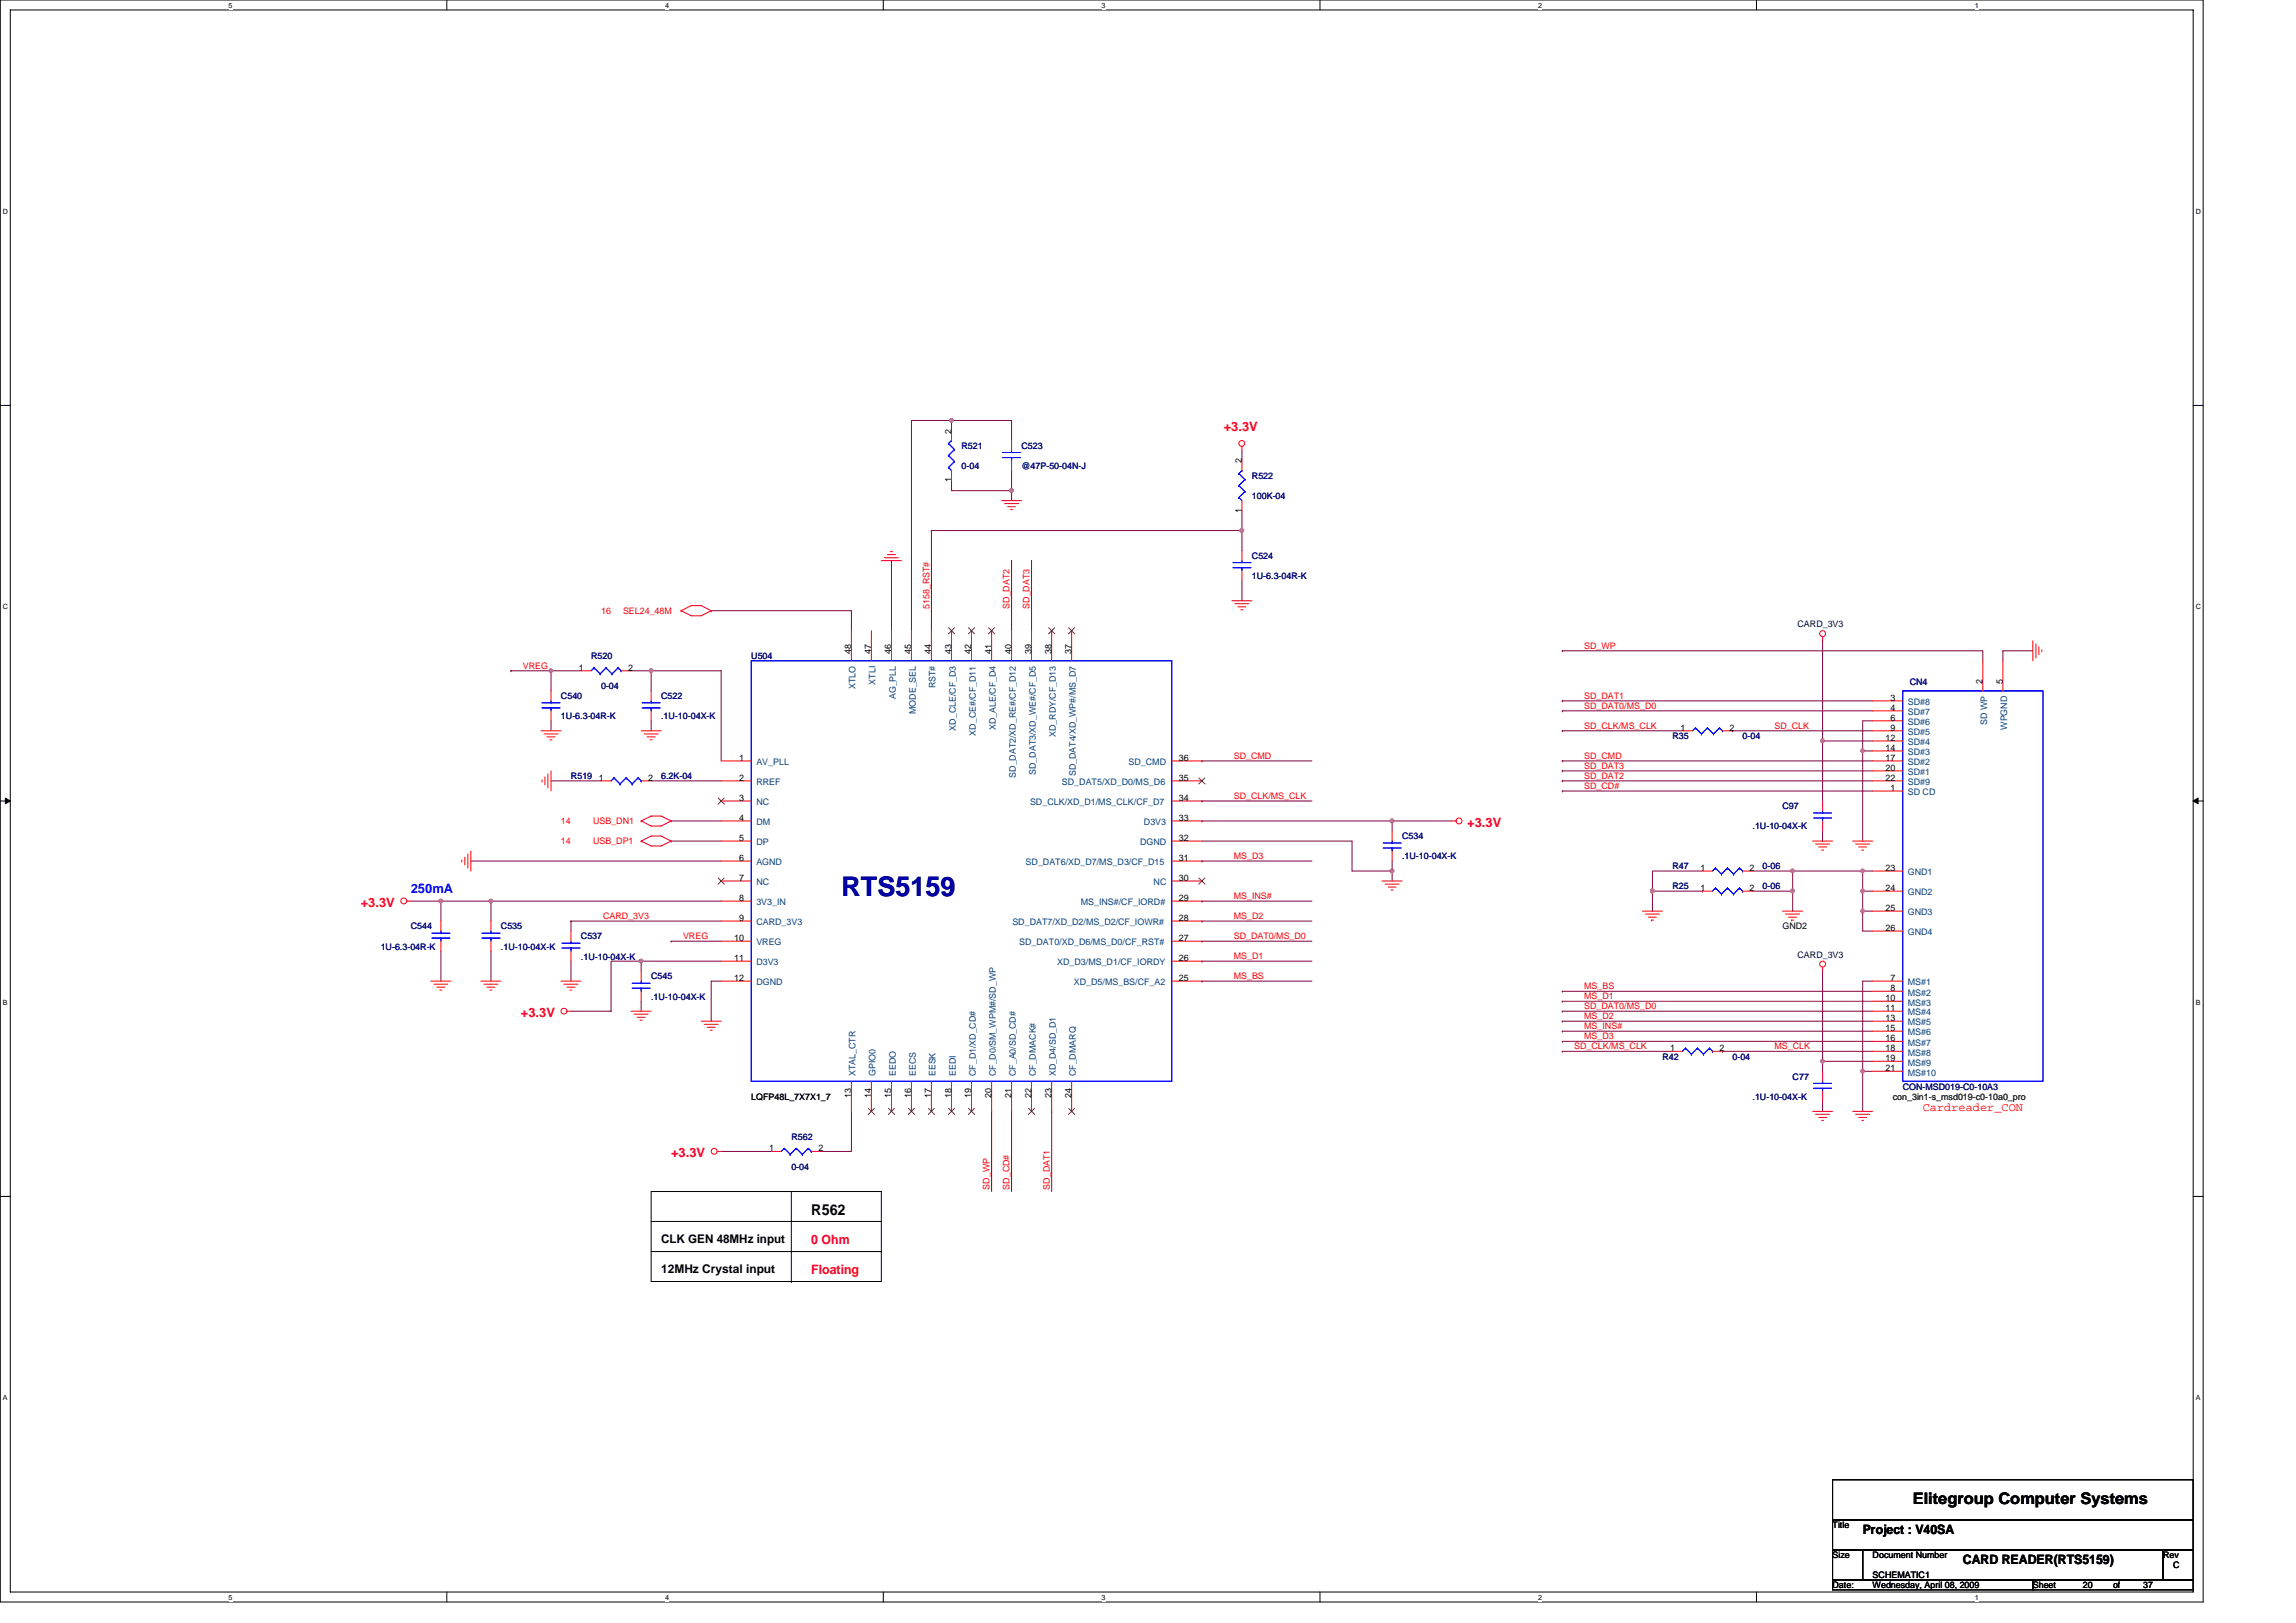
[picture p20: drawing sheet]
<svg xmlns="http://www.w3.org/2000/svg" width="297mm" height="210mm" viewBox="0 0 297 210" stroke-linecap="round" stroke-linejoin="round" font-family="sans-serif">
<defs><g id="words">
<text font-size="3.5" fill="#000080" x="108.9" y="115.9">RTS5159</text>
<text font-size="2.1" x="247.5" y="194.6">Elitegroup Computer Systems</text>
<text font-size="1.9" x="105" y="157.2">R562</text>
<g font-size="1.7" fill="#f00">
<text x="158.3" y="55.7">+3.3V</text>
<text x="189.8" y="107">+3.3V</text>
<text x="46.7" y="117.4">+3.3V</text>
<text x="67.4" y="131.6">+3.3V</text>
<text x="86.8" y="149.8">+3.3V</text>
<text x="105" y="160.9">0 Ohm</text>
<text x="105" y="164.8">Floating</text>
</g>
<text font-size="1.7" fill="#00f" x="53.1" y="115.5">250mA</text>
<g font-size="1.7">
<text x="241" y="198.5">Project : V40SA</text>
<text x="253.9" y="202.4">CARD READER(RTS5159)</text>
</g>
<text font-size="1.5" fill="#f00" x="248.7" y="143.7">Cardreader_CON</text>
<g font-size="1.5">
<text x="85.5" y="160.8">CLK GEN 48MHz input</text>
<text x="85.5" y="164.7">12MHz Crystal input</text>
</g>
<g font-size="1.2">
<text x="123.1" y="56.1" transform="rotate(-90 123.1 56.1)">2</text>
<text x="160.7" y="60" transform="rotate(-90 160.7 60)">2</text>
<text x="123.1" y="62.4" transform="rotate(-90 123.1 62.4)">1</text>
<text x="160.7" y="66.3" transform="rotate(-90 160.7 66.3)">1</text>
<text x="74.9" y="86.8">1</text>
<text x="81.3" y="86.8">2</text>
<text x="110.1" y="84.6" transform="rotate(-90 110.1 84.6)">48</text>
<text x="112.7" y="84.6" transform="rotate(-90 112.7 84.6)">47</text>
<text x="115.3" y="84.6" transform="rotate(-90 115.3 84.6)">46</text>
<text x="117.9" y="84.6" transform="rotate(-90 117.9 84.6)">45</text>
<text x="120.5" y="84.6" transform="rotate(-90 120.5 84.6)">44</text>
<text x="123.1" y="84.6" transform="rotate(-90 123.1 84.6)">43</text>
<text x="125.7" y="84.6" transform="rotate(-90 125.7 84.6)">42</text>
<text x="128.3" y="84.6" transform="rotate(-90 128.3 84.6)">41</text>
<text x="130.8" y="84.6" transform="rotate(-90 130.8 84.6)">40</text>
<text x="133.4" y="84.6" transform="rotate(-90 133.4 84.6)">39</text>
<text x="136" y="84.6" transform="rotate(-90 136 84.6)">38</text>
<text x="138.6" y="84.6" transform="rotate(-90 138.6 84.6)">37</text>
<text x="256.5" y="88.5" transform="rotate(-90 256.5 88.5)">2</text>
<text x="259.1" y="88.5" transform="rotate(-90 259.1 88.5)">5</text>
<text x="217.4" y="94.5">1</text>
<text x="223.7" y="94.5">2</text>
<text x="243.9" y="95.8">12</text>
<text x="244.6" y="90.7">3</text>
<text x="244.6" y="91.9">4</text>
<text x="244.6" y="93.2">6</text>
<text x="244.6" y="94.5">9</text>
<text x="77.5" y="101">1</text>
<text x="83.9" y="101">2</text>
<text x="95.6" y="98.4">1</text>
<text x="95.6" y="101">2</text>
<text x="152.5" y="98.4">36</text>
<text x="152.5" y="101">35</text>
<text x="243.9" y="97.1">14</text>
<text x="243.9" y="98.4">17</text>
<text x="243.9" y="99.7">20</text>
<text x="243.9" y="101">22</text>
<text x="95.6" y="103.6">3</text>
<text x="95.6" y="106.2">4</text>
<text x="152.5" y="106.2">33</text>
<text x="152.5" y="103.6">34</text>
<text x="244.6" y="102.3">1</text>
<text x="95.6" y="108.8">5</text>
<text x="95.6" y="111.4">6</text>
<text x="95.6" y="114">7</text>
<text x="152.5" y="108.8">32</text>
<text x="152.5" y="114">30</text>
<text x="152.5" y="111.4">31</text>
<text x="220" y="112.7">1</text>
<text x="226.4" y="112.7">2</text>
<text x="243.9" y="112.7">23</text>
<text x="95.6" y="116.6">8</text>
<text x="95.6" y="119.1">9</text>
<text x="152.5" y="116.6">29</text>
<text x="152.5" y="119.1">28</text>
<text x="220" y="115.3">1</text>
<text x="226.4" y="115.3">2</text>
<text x="243.9" y="115.3">24</text>
<text x="243.9" y="117.9">25</text>
<text x="95" y="121.8">10</text>
<text x="95" y="124.3">11</text>
<text x="152.5" y="124.3">26</text>
<text x="152.5" y="121.8">27</text>
<text x="230.6" y="120.2">GND2</text>
<text x="243.9" y="120.4">26</text>
<text x="95" y="126.9">12</text>
<text x="152.5" y="126.9">25</text>
<text x="243.9" y="129.5">10</text>
<text x="243.9" y="130.8">11</text>
<text x="244.6" y="126.9">7</text>
<text x="244.6" y="128.2">8</text>
<text x="216.1" y="136">1</text>
<text x="222.5" y="136">2</text>
<text x="243.9" y="132.1">13</text>
<text x="243.9" y="133.4">15</text>
<text x="243.9" y="134.7">16</text>
<text x="243.9" y="136">18</text>
<text x="243.9" y="137.3">19</text>
<text x="97.2" y="142.3">LQFP48L_7X7X1_7</text>
<text x="110.1" y="142.1" transform="rotate(-90 110.1 142.1)">13</text>
<text x="112.7" y="142.1" transform="rotate(-90 112.7 142.1)">14</text>
<text x="115.3" y="142.1" transform="rotate(-90 115.3 142.1)">15</text>
<text x="117.9" y="142.1" transform="rotate(-90 117.9 142.1)">16</text>
<text x="120.5" y="142.1" transform="rotate(-90 120.5 142.1)">17</text>
<text x="123.1" y="142.1" transform="rotate(-90 123.1 142.1)">18</text>
<text x="125.7" y="142.1" transform="rotate(-90 125.7 142.1)">19</text>
<text x="128.3" y="142.1" transform="rotate(-90 128.3 142.1)">20</text>
<text x="130.8" y="142.1" transform="rotate(-90 130.8 142.1)">21</text>
<text x="133.4" y="142.1" transform="rotate(-90 133.4 142.1)">22</text>
<text x="136" y="142.1" transform="rotate(-90 136 142.1)">23</text>
<text x="138.6" y="142.1" transform="rotate(-90 138.6 142.1)">24</text>
<text x="243.9" y="138.6">21</text>
<text x="99.5" y="148.9">1</text>
<text x="105.9" y="148.9">2</text>
<text x="237.1" y="197.7">Title</text>
<text x="237.1" y="201.6">Size</text>
<text x="242.3" y="201.6">Document Number</text>
<text x="279.8" y="201.6">Rev</text>
<text x="281.1" y="202.9">C</text>
<text x="237.1" y="205.5">Date:</text>
<text x="242.3" y="205.5">Wednesday, April 08, 2009</text>
<text x="242.3" y="204.2">SCHEMATIC1</text>
<text x="263" y="205.5">Sheet</text>
<text x="269.5" y="205.5">20</text>
<text x="273.4" y="205.5">of</text>
<text x="277.3" y="205.5">37</text>
</g>
<g font-size="1.2" fill="#000080">
<text x="124.4" y="58.1">R521</text>
<text x="132.2" y="58.1">C523</text>
<text x="124.4" y="60.7">0-04</text>
<text x="132.2" y="60.7">@47P-50-04N-J</text>
<text x="162" y="62">R522</text>
<text x="162" y="64.6">100K-04</text>
<text x="162" y="72.3">C524</text>
<text x="162" y="74.9">1U-6.3-04R-K</text>
<text x="76.5" y="85.3">R520</text>
<text x="77.8" y="89.2">0-04</text>
<text x="97.2" y="85.3">U504</text>
<text x="247.1" y="88.6">CN4</text>
<text x="72.6" y="90.5">C540</text>
<text x="72.6" y="93">1U-6.3-04R-K</text>
<text x="85.5" y="90.5">C522</text>
<text x="85.5" y="93">.1U-10-04X-K</text>
<text x="216.4" y="95.6">R35</text>
<text x="225.4" y="95.6">0-04</text>
<text x="73.9" y="100.8">R519</text>
<text x="85.5" y="100.8">6.2K-04</text>
<text x="226.7" y="107.3">.1U-10-04X-K</text>
<text x="230.6" y="104.7">C97</text>
<text x="181.4" y="108.6">C534</text>
<text x="181.4" y="111.2">.1U-10-04X-K</text>
<text x="216.4" y="112.5">R47</text>
<text x="228" y="112.5">0-06</text>
<text x="216.4" y="115.1">R25</text>
<text x="228" y="115.1">0-06</text>
<text x="49.3" y="122.9">1U-6.3-04R-K</text>
<text x="53.1" y="120.2">C544</text>
<text x="64.8" y="120.2">C535</text>
<text x="64.8" y="122.9">.1U-10-04X-K</text>
<text x="75.2" y="121.5">C537</text>
<text x="75.2" y="124.1">.1U-10-04X-K</text>
<text x="84.2" y="126.7">C545</text>
<text x="84.2" y="129.3">.1U-10-04X-K</text>
<text x="215.1" y="137.1">R42</text>
<text x="224.1" y="137.1">0-04</text>
<text x="226.7" y="142.3">.1U-10-04X-K</text>
<text x="231.9" y="139.7">C77</text>
<text x="246.2" y="141">CON-MSD019-C0-10A3</text>
<text x="102.4" y="147.4">R562</text>
<text x="102.4" y="151.3">0-04</text>
</g>
<g font-size="1.2" fill="#f00">
<text x="77.8" y="79.4">16</text>
<text x="80.6" y="79.4">SEL24_48M</text>
<text x="120.2" y="78.8" transform="rotate(-90 120.2 78.8)">5158_RST#</text>
<text x="130.6" y="78.8" transform="rotate(-90 130.6 78.8)">SD_DAT2</text>
<text x="133.2" y="78.8" transform="rotate(-90 133.2 78.8)">SD_DAT3</text>
<text x="205" y="83.9">SD_WP</text>
<text x="67.6" y="86.5">VREG</text>
<text x="205" y="90.4">SD_DAT1</text>
<text x="205" y="91.7">SD_DAT0/MS_D0</text>
<text x="205" y="94.3">SD_CLK/MS_CLK</text>
<text x="229.6" y="94.3">SD_CLK</text>
<text x="159.6" y="98.2">SD_CMD</text>
<text x="205" y="98.2">SD_CMD</text>
<text x="205" y="99.5">SD_DAT3</text>
<text x="205" y="100.8">SD_DAT2</text>
<text x="72.6" y="106.7">14</text>
<text x="76.7" y="106.7">USB_DN1</text>
<text x="159.6" y="103.4">SD_CLK/MS_CLK</text>
<text x="205" y="102.1">SD_CD#</text>
<text x="72.6" y="109.2">14</text>
<text x="76.7" y="109.2">USB_DP1</text>
<text x="159.6" y="111.1">MS_D3</text>
<text x="78" y="118.9">CARD_3V3</text>
<text x="159.6" y="118.9">MS_D2</text>
<text x="159.6" y="116.3">MS_INS#</text>
<text x="88.4" y="121.5">VREG</text>
<text x="159.6" y="124.1">MS_D1</text>
<text x="159.6" y="121.5">SD_DAT0/MS_D0</text>
<text x="159.6" y="126.7">MS_BS</text>
<text x="205" y="128">MS_BS</text>
<text x="205" y="129.3">MS_D1</text>
<text x="205" y="131.9">MS_D2</text>
<text x="205" y="130.6">SD_DAT0/MS_D0</text>
<text x="203.7" y="135.8">SD_CLK/MS_CLK</text>
<text x="205" y="134.5">MS_D3</text>
<text x="205" y="133.2">MS_INS#</text>
<text x="229.6" y="135.8">MS_CLK</text>
<text x="128" y="153.9" transform="rotate(-90 128 153.9)">SD_WP</text>
<text x="130.6" y="153.9" transform="rotate(-90 130.6 153.9)">SD_CD#</text>
<text x="135.8" y="153.9" transform="rotate(-90 135.8 153.9)">SD_DAT1</text>
</g>
<g font-size="1.2" fill="#000040">
<text x="232.6" y="81.1">CARD_3V3</text>
<text x="232.6" y="123.9">CARD_3V3</text>
</g>
<g font-size="1.2" fill="#004080">
<text x="110.7" y="89.1" transform="rotate(-90 110.7 89.1)">XTLO</text>
<text x="113.3" y="88.6" transform="rotate(-90 113.3 88.6)">XTLI</text>
<text x="121" y="89.1" transform="rotate(-90 121 89.1)">RST#</text>
<text x="115.9" y="90.5" transform="rotate(-90 115.9 90.5)">AG_PLL</text>
<text x="118.5" y="92.4" transform="rotate(-90 118.5 92.4)">MODE_SEL</text>
<text x="123.7" y="94.5" transform="rotate(-90 123.7 94.5)">XD_CLE/CF_D3</text>
<text x="126.2" y="95.2" transform="rotate(-90 126.2 95.2)">XD_CE#/CF_D11</text>
<text x="128.8" y="94.5" transform="rotate(-90 128.8 94.5)">XD_ALE/CF_D4</text>
<text x="136.6" y="95.4" transform="rotate(-90 136.6 95.4)">XD_RDY/CF_D13</text>
<text x="246.8" y="91.2">SD#8</text>
<text x="246.8" y="92.5">SD#7</text>
<text x="246.8" y="93.8">SD#6</text>
<text x="246.8" y="95.1">SD#5</text>
<text x="257.1" y="93.8" transform="rotate(-90 257.1 93.8)">SD WP</text>
<text x="259.7" y="94.4" transform="rotate(-90 259.7 94.4)">WPGND</text>
<text x="97.9" y="99">AV_PLL</text>
<text x="97.9" y="101.6">RREF</text>
<text x="131.4" y="100.6" transform="rotate(-90 131.4 100.6)">SD_DAT2/XD_RE#/CF_D12</text>
<text x="134" y="100.2" transform="rotate(-90 134 100.2)">SD_DAT3/XD_WE#/CF_D5</text>
<text x="137.4" y="101.6">SD_DAT5/XD_D0/MS_D6</text>
<text x="139.2" y="100.4" transform="rotate(-90 139.2 100.4)">SD_DAT4/XD_WP#/MS_D7</text>
<text x="146" y="99">SD_CMD</text>
<text x="246.8" y="96.4">SD#4</text>
<text x="246.8" y="97.7">SD#3</text>
<text x="246.8" y="99">SD#2</text>
<text x="246.8" y="100.3">SD#1</text>
<text x="246.8" y="101.6">SD#9</text>
<text x="97.9" y="104.2">NC</text>
<text x="97.9" y="106.8">DM</text>
<text x="133.3" y="104.2">SD_CLK/XD_D1/MS_CLK/CF_D7</text>
<text x="148" y="106.8">D3V3</text>
<text x="246.8" y="102.9">SD CD</text>
<text x="97.9" y="109.4">DP</text>
<text x="97.9" y="112">AGND</text>
<text x="132.7" y="112">SD_DAT6/XD_D7/MS_D3/CF_D15</text>
<text x="147.5" y="109.4">DGND</text>
<text x="246.8" y="113.2">GND1</text>
<text x="97.9" y="114.5">NC</text>
<text x="97.9" y="117.1">3V3_IN</text>
<text x="97.9" y="119.7">CARD_3V3</text>
<text x="131" y="119.7">SD_DAT7/XD_D2/MS_D2/CF_IOWR#</text>
<text x="139.8" y="117.1">MS_INS#/CF_IORD#</text>
<text x="149.2" y="114.5">NC</text>
<text x="246.8" y="115.8">GND2</text>
<text x="246.8" y="118.4">GND3</text>
<text x="97.9" y="122.3">VREG</text>
<text x="97.9" y="124.9">D3V3</text>
<text x="131.9" y="122.3">SD_DAT0/XD_D6/MS_D0/CF_RST#</text>
<text x="136.8" y="124.9">XD_D3/MS_D1/CF_IORDY</text>
<text x="246.8" y="121">GND4</text>
<text x="97.9" y="127.5">DGND</text>
<text x="138.9" y="127.5">XD_D5/MS_BS/CF_A2</text>
<text x="246.8" y="127.5">MS#1</text>
<text x="246.8" y="128.8">MS#2</text>
<text x="246.8" y="130.1">MS#3</text>
<text x="246.8" y="131.4">MS#4</text>
<text x="246.8" y="132.7">MS#5</text>
<text x="246.8" y="134">MS#6</text>
<text x="246.8" y="135.3">MS#7</text>
<text x="246.8" y="136.6">MS#8</text>
<text x="246.8" y="137.9">MS#9</text>
<text x="110.7" y="139.2" transform="rotate(-90 110.7 139.2)">XTAL_CTR</text>
<text x="113.3" y="139.2" transform="rotate(-90 113.3 139.2)">GPIO0</text>
<text x="115.9" y="139.2" transform="rotate(-90 115.9 139.2)">EEDO</text>
<text x="118.5" y="139.2" transform="rotate(-90 118.5 139.2)">EECS</text>
<text x="121" y="139.2" transform="rotate(-90 121 139.2)">EESK</text>
<text x="123.7" y="139.2" transform="rotate(-90 123.7 139.2)">EEDI</text>
<text x="126.2" y="139.2" transform="rotate(-90 126.2 139.2)">CF_D1/XD_CD#</text>
<text x="128.8" y="139.2" transform="rotate(-90 128.8 139.2)">CF_D0/SM_WPM#/SD_WP</text>
<text x="131.4" y="139.2" transform="rotate(-90 131.4 139.2)">CF_A0/SD_CD#</text>
<text x="134" y="139.2" transform="rotate(-90 134 139.2)">CF_DMACK#</text>
<text x="136.6" y="139.2" transform="rotate(-90 136.6 139.2)">XD_D4/SD_D1</text>
<text x="139.2" y="139.2" transform="rotate(-90 139.2 139.2)">CF_DMARQ</text>
<text x="246.8" y="139.1">MS#10</text>
</g>
<text font-size="1.2" fill="#008000" x="244.9" y="142.3">con_3in1-s_msd019-c0-10a0_pro</text>
<g font-size=".9">
<text x="29.6" y="1">5</text>
<text x="86" y="1">4</text>
<text x="142.5" y="1">3</text>
<text x="199" y="1">2</text>
<text x="255.5" y="1">1</text>
<text x=".4" y="27.7">D</text>
<text x="284.1" y="27.7">D</text>
<text x=".4" y="78.8">C</text>
<text x="284.1" y="78.8">C</text>
<text x=".4" y="130">B</text>
<text x="284.1" y="130">B</text>
<text x=".4" y="181.2">A</text>
<text x="284.1" y="181.2">A</text>
<text x="29.6" y="206.9">5</text>
<text x="86" y="206.9">4</text>
<text x="142.5" y="206.9">3</text>
<text x="199" y="206.9">2</text>
<text x="255.5" y="206.9">1</text>
</g>
</g></defs>
<path d="M0 0h285v207.3h-285zM1.3 1.3h282.4v204.7h-282.4z" fill="none" stroke="#000" stroke-width=".13"/>
<g fill="#fff">
<path d="M29.6 .1h.5v1.1h-.5z"/>
<path d="M29.6 206.1h.5v1.1h-.5z"/>
</g>
<path d="M57.8 0v1.3M57.8 206v1.3" fill="none" stroke="#000" stroke-width=".13"/>
<g fill="#fff">
<path d="M86 .1h.5v1.1h-.5z"/>
<path d="M86 206.1h.5v1.1h-.5z"/>
</g>
<path d="M114.3 0v1.3M114.3 206v1.3" fill="none" stroke="#000" stroke-width=".13"/>
<g fill="#fff">
<path d="M142.5 .1h.5v1.1h-.5z"/>
<path d="M142.5 206.1h.5v1.1h-.5z"/>
</g>
<path d="M170.8 0v1.3M170.8 206v1.3" fill="none" stroke="#000" stroke-width=".13"/>
<g fill="#fff">
<path d="M199 .1h.5v1.1h-.5z"/>
<path d="M199 206.1h.5v1.1h-.5z"/>
</g>
<path d="M227.2 0v1.3M227.2 206v1.3" fill="none" stroke="#000" stroke-width=".13"/>
<g fill="#fff">
<path d="M255.5 .1h.5v1.1h-.5z"/>
<path d="M255.5 206.1h.5v1.1h-.5z"/>
<path d="M.4 26.9h.6v1h-.6z"/>
<path d="M284.1 26.9h.6v1h-.6z"/>
<path d="M.4 78h.6v1.1h-.6z"/>
<path d="M284.1 78h.6v1.1h-.6z"/>
</g>
<path d="M0 52.5h1.3M283.7 52.5h1.3" fill="none" stroke="#000" stroke-width=".13"/>
<g fill="#fff">
<path d="M.4 129.2h.6v1h-.6z"/>
<path d="M284.1 129.2h.6v1h-.6z"/>
</g>
<path d="M0 103.6h1.3M283.7 103.6h1.3" fill="none" stroke="#000" stroke-width=".13"/>
<path d="M.7 103.3l.6 .3-.6 .4zM283.7 103.6l.7-.3v.7z" fill="#000" stroke="#000" stroke-width=".13"/>
<g fill="#fff">
<path d="M.4 180.4h.6v1h-.6z"/>
<path d="M284.1 180.4h.6v1h-.6z"/>
</g>
<g fill="none" stroke="#000" stroke-width=".13">
<path d="M0 154.8h1.3M84.2 154.2h29.8v11.6h-29.8zM84.2 158h29.8M102.4 154.2v11.6M283.7 154.8h1.3M84.2 161.9h29.8M102.4 165.8h.1M114 161.9h.1M237.1 191.5h46.6v5.1h-46.6zM237.1 196.6h46.6v3.9h-46.6zM237.1 204.4h25.9v1.3h-25.9zM237.1 200.5h3.9v3.9h-3.9z"/>
<path d="M241 200.5h38.8v3.9h-38.8zM263 204.4h20.7v1.3h-20.7zM279.8 200.5h3.9v3.9h-3.9z"/>
</g>
<g fill="none" stroke="#800040" stroke-width=".13">
<path d="M123.1 55.7v-1.3h-5.2v27.2M123.1 54.4h.1M123.1 54.4h7.8v2.6M160.7 58.3v1.3M92 79h18.1v2.6M92 79h.1M115.3 72.5v9.1M120.5 68.6h.1M120.5 68.6v13M120.5 68.6h40.2M123.1 62.2v1.3h7.8M130.9 72.5h.1"/>
<path d="M130.9 63.5h.1M130.9 60.9v2.6M130.9 63.5v1.3M130.9 72.5v9.1M133.5 72.5h.1M133.5 72.5v9.1M160.7 68.6v2.6M160.7 75.1v2.6M160.7 66.1v2.5M66.1 86.8h.1M66.1 86.8h9.1M71.3 86.8h.1"/>
<path d="M71.3 86.8v2.6M71.3 93.3v1.3M81.6 86.8h2.6M84.2 86.8h.1M84.2 86.8v2.6M84.2 86.8h9.1v11.6M84.2 93.3v1.3M155.5 98.4h.1M155.5 98.4h14.2M202.1 90.7h.1M202.1 92h.1M202.1 98.4h.1"/>
<path d="M202.1 99.7h.1M202.1 84.2h.1M202.1 84.2h54.4v1.3M202.1 94.6h.1M202.1 98.4h40.2M202.1 90.7h40.2M202.1 92h40.2M202.1 94.6h15.6M202.1 99.7h40.2M224.1 94.6h.1M224.1 94.6h18.2M235.8 82.9h.1"/>
<path d="M235.8 95.9h6.5M235.8 95.9v7.7M235.8 82.9v13M241 97.2h.1M241 97.2h1.3M241 97.2v11.6M242.3 93.3h-1.3v3.9M263 84.2h-3.9v1.3M53.1 116.6h3.9M57 116.6h.1M57 116.6h6.5M57 116.6v2.6"/>
<path d="M60.9 111.4h32.4M63.5 116.6h.1M63.5 116.6v2.6M63.5 116.6h29.8M71.3 101h6.5M73.9 119.2h.1M73.9 119.2v1.3M73.9 119.2h19.4M84.2 101h9.1M86.8 108.8h6.5M86.8 106.2h6.5M155.5 111.4h.1"/>
<path d="M155.5 108.8h19.4v3.9h5.2M155.5 106.2h.1M155.5 103.6h.1M155.5 119.2h.1M155.5 116.6h.1M155.5 116.6h14.2M155.5 111.4h14.2M155.5 106.2h24.6M155.5 103.6h14.2M155.5 119.2h14.2M180.1 112.7h.1M180.1 106.2v1.3"/>
<path d="M180.1 111.4v1.3M180.1 106.2h7.8M180.1 112.7v1.3M202.1 102.3h.1M202.1 101h.1M202.1 102.3h40.2M202.1 101h40.2M213.8 115.3h.1M213.8 115.3v2.6M220.3 112.7h-6.5v2.6h6.5M220.3 115.3h.1M226.7 115.3h5.2"/>
<path d="M226.7 112.7h5.2M231.9 112.7h.1M231.9 115.3h.1M231.9 112.7v2.6M231.9 112.7h10.4M231.9 115.3v2.6M235.8 107.5v1.3M241 112.7v2.6M241 112.7h.1M241 115.3h1.3M241 115.3v2.6h1.3M241 115.3h.1"/>
<path d="M241 117.9v2.6h1.3M57 123.1v3.8M63.5 123.1v3.8M73.9 124.4v2.5M82.9 124.4h.1M82.9 124.4v1.2M82.9 129.5v1.3M82.9 124.4h-3.8v6.4h-5.2M82.9 124.4h10.4M86.8 121.8h.1M86.8 121.8h6.5M93.3 126.9h-1.3v5.2"/>
<path d="M155.5 126.9h.1M155.5 124.4h.1M155.5 121.8h.1M155.5 121.8h14.2M155.5 124.4h14.2M155.5 126.9h14.2M202.1 128.2h.1M202.1 129.5h.1M202.1 134.7h.1M202.1 133.4h.1M202.1 132.1h.1M202.1 130.8h.1"/>
<path d="M202.1 136h.1M202.1 128.2h40.2M202.1 129.5h40.2M202.1 134.7h40.2M202.1 133.4h40.2M202.1 132.1h40.2M202.1 136h14.3M202.1 130.8h40.2M222.8 136h.1M222.8 136h19.5M235.8 137.3h6.5M235.8 137.3h.1"/>
<path d="M235.8 125.6v11.7M235.8 137.3v1.3M241 138.6h.1M241 138.6h1.3M241 138.6v5.2M242.3 126.9h-1.3v11.7M93.3 149h6.5M110.1 143.8v5.2h-3.8M128.3 143.8h.1M128.3 143.8v10.4M130.9 143.8h.1M130.9 143.8v10.4"/>
<path d="M136.1 143.8h.1M136.1 143.8v10.4M235.8 142.5v1.3"/>
</g>
<g fill="#f0f" stroke="#f0f" stroke-width=".13">
<path d="M63.3 116.4l.2-.1 .2 .1 .1 .2-.1 .1-.2 .1-.2-.1-.1-.1z" fill-rule="evenodd"/>
<path d="M179.9 106h.2h.2v.2v.2h-.2h-.2l-.1-.2z" fill-rule="evenodd"/>
<path d="M130.7 63.3l.1-.1 .2 .1 .1 .2-.1 .1-.2 .1-.1-.1-.1-.1z" fill-rule="evenodd"/>
<path d="M82.7 124.2l.2-.1 .2 .1 .1 .1-.1 .2-.2 .1-.2-.1v-.2z" fill-rule="evenodd"/>
<path d="M56.8 116.4l.2-.1 .2 .1 .1 .2-.1 .1-.2 .1-.2-.1v-.1z" fill-rule="evenodd"/>
<path d="M179.9 112.5l.2-.1 .2 .1v.2v.1l-.2 .1-.2-.1-.1-.1z" fill-rule="evenodd"/>
<path d="M235.6 95.7l.2-.1 .1 .1 .1 .1-.1 .2-.1 .1-.2-.1-.1-.2z" fill-rule="evenodd"/>
<path d="M240.8 115.1l.2-.1 .1 .1 .1 .2-.1 .1-.1 .1-.2-.1-.1-.1z" fill-rule="evenodd"/>
<path d="M231.7 112.5l.2-.1 .2 .1 .1 .2-.1 .1-.2 .1-.2-.1-.1-.1z" fill-rule="evenodd"/>
<path d="M213.6 115.1l.2-.1 .1 .1 .1 .2-.1 .1-.1 .1-.2-.1-.1-.1z" fill-rule="evenodd"/>
<path d="M213.6 115.1l.2-.1 .1 .1 .1 .2-.1 .1-.1 .1-.2-.1-.1-.1z" fill-rule="evenodd"/>
<path d="M63.3 116.4l.2-.1 .2 .1 .1 .2-.1 .1-.2 .1-.2-.1-.1-.1z" fill-rule="evenodd"/>
<path d="M179.9 106h.2h.2v.2v.2h-.2h-.2l-.1-.2z" fill-rule="evenodd"/>
<path d="M130.7 63.3l.1-.1 .2 .1 .1 .2-.1 .1-.2 .1-.1-.1-.1-.1z" fill-rule="evenodd"/>
<path d="M82.7 124.2l.2-.1 .2 .1 .1 .1-.1 .2-.2 .1-.2-.1v-.2z" fill-rule="evenodd"/>
<path d="M56.8 116.4l.2-.1 .2 .1 .1 .2-.1 .1-.2 .1-.2-.1v-.1z" fill-rule="evenodd"/>
<path d="M179.9 112.5l.2-.1 .2 .1v.2v.1l-.2 .1-.2-.1-.1-.1z" fill-rule="evenodd"/>
<path d="M235.6 95.7l.2-.1 .1 .1 .1 .1-.1 .2-.1 .1-.2-.1-.1-.2z" fill-rule="evenodd"/>
<path d="M240.8 115.1l.2-.1 .1 .1 .1 .2-.1 .1-.1 .1-.2-.1-.1-.1z" fill-rule="evenodd"/>
<path d="M231.7 112.5l.2-.1 .2 .1 .1 .2-.1 .1-.2 .1-.2-.1-.1-.1z" fill-rule="evenodd"/>
<path d="M213.6 115.1l.2-.1 .1 .1 .1 .2-.1 .1-.1 .1-.2-.1-.1-.1z" fill-rule="evenodd"/>
<path d="M213.6 115.1l.2-.1 .1 .1 .1 .2-.1 .1-.1 .1-.2-.1-.1-.1z" fill-rule="evenodd"/>
<circle cx="84.2" cy="86.8" r=".24"/>
<circle cx="71.3" cy="86.8" r=".24"/>
<circle cx="123.1" cy="54.4" r=".24"/>
<circle cx="160.7" cy="68.6" r=".25"/>
<circle cx="241" cy="97.1" r=".24"/>
<circle cx="241" cy="138.6" r=".24"/>
<circle cx="235.8" cy="137.3" r=".24"/>
<circle cx="241" cy="112.7" r=".24"/>
<circle cx="241" cy="117.9" r=".24"/>
<circle cx="231.9" cy="115.3" r=".25"/>
</g>
<g fill="none" stroke="#f00" stroke-width=".13">
<path d="M123.1 55.7v1.3M130.9 57v1.3M130.9 59.6v1.3M160.7 57.8v.5M160.7 59.6v1.3M88.1 79l1.3-.6h1.3l1.3 .6M88.1 79l1.3 .7h1.3l1.3-.7M88.1 79h.1M92 79h.1M114 72.5h2.6M114.4 72.2h1.8M114.8 71.8h1"/>
<path d="M115.2 71.4h.3M123.1 60.9v1.3M129.6 64.8h2.6M130 65.2h1.8M130.4 65.6h1M130.7 65.9h.3M159.4 77.7h2.6M159.8 78.1h1.8M160.1 78.5h1.1M160.5 78.9h.3M160.7 64.8v1.3M160.7 71.2v1.3"/>
<path d="M160.7 73.8v1.3M70 94.6h2.6M70.4 95h1.8M70.8 95.3h1M71.2 95.7h.2M71.3 99.7v2.6M71.3 89.4v1.3M71.3 92v1.3M75.2 86.8h1.3M80.3 86.8h1.3M82.9 94.6h2.6M83.3 95h1.9"/>
<path d="M83.7 95.3h1M84.1 95.7h.3M84.2 89.4v1.3M84.2 92v1.3M93.3 98.4h3.9M110.1 81.6v3.9M112.7 81.6v3.9M115.3 81.6v3.9M117.9 81.6v3.9M120.5 81.6v3.9M123.1 81.6v3.9M125.7 81.6v3.9"/>
<path d="M128.3 81.6v3.9M130.9 81.6v3.9M133.5 81.6v3.9M136.1 81.6v3.9M138.6 81.6v3.9M151.6 98.4h3.9M217.7 94.6h1.3M222.8 94.6h1.3M235.8 82.4v.5M242.3 94.6h3.9M242.3 90.7h3.9M242.3 92h3.9"/>
<path d="M242.3 93.3h3.9M242.3 95.9h3.9M242.3 97.2h3.9M242.3 98.4h3.9M242.3 99.7h3.9M256.5 85.5v3.9M259.1 85.5v3.9M263 82.9v2.6M263.4 83.3v1.8M263.8 83.7v1M264.2 84.1v.2M52.6 116.6h.5"/>
<path d="M57 119.2v1.3M59.8 111.3v.2M60.1 110.9v1M60.5 110.5v1.8M60.9 110.1v2.6M63.5 119.2v1.3M70.1 100.9v.3M70.5 100.5v1.1M70.9 100.1v1.8M77.8 101h1.3M82.9 106.2l1.3-.6h1.3l1.3 .6M82.9 106.2l1.3 .7h1.3l1.3-.7"/>
<path d="M82.9 106.2h.1M82.9 108.8l1.3-.6h1.3l1.3 .6M82.9 108.8l1.3 .7h1.3l1.3-.7M82.9 108.8h.1M82.9 101h1.3M86.8 106.2h.1M86.8 108.8h.1M93.3 101h3.9M93.3 119.2h3.9M93.3 116.6h3.9M93.3 114h3.9M93.3 111.4h3.9"/>
<path d="M93.3 108.8h3.9M93.3 106.2h3.9M93.3 103.6h3.9M151.6 101h3.9M151.6 119.2h3.9M151.6 116.6h3.9M151.6 114h3.9M151.6 111.4h3.9M151.6 108.8h3.9M151.6 106.2h3.9M151.6 103.6h3.9M178.8 114h2.6"/>
<path d="M179.2 114.4h1.8M179.6 114.8h1M180 115.1h.2M180.1 107.5v1.3M180.1 110.1v1.3M187.9 106.2h.5M212.5 117.9h2.6M212.9 118.3h1.8M213.3 118.7h1M213.7 119h.1M213.7 119h.2M220.3 112.7h1.2"/>
<path d="M220.3 115.3h1.2M225.4 112.7h1.3M225.4 115.3h1.3M230.6 117.9h2.6M231 118.3h1.8M231.4 118.7h1M231.8 119h.1M231.8 119h.2M234.5 108.8h2.6M234.9 109.2h1.8M235.3 109.6h1M235.7 110h.2"/>
<path d="M235.8 103.6v1.3M235.8 106.2v1.3M239.7 108.8h2.6M240.1 109.2h1.8M240.5 109.6h1M240.9 110h.2M242.3 101h3.9M242.3 112.7h3.9M242.3 102.3h3.9M242.3 115.3h3.9M242.3 117.9h3.9M55.7 126.9h2.6"/>
<path d="M56.1 127.3h1.8M56.5 127.7h1M56.9 128.1h.3M57 121.8v1.3M62.2 126.9h2.6M62.6 127.3h1.8M63 127.7h1M63.4 128.1h.2M63.5 121.8v1.3M72.6 126.9h2.6M73 127.3h1.8M73.4 127.7h1"/>
<path d="M73.4 130.8h.5M73.7 128.1h.3M73.9 120.5v1.3M73.9 123.1v1.3M81.6 130.8h2.6M82 131.2h1.8M82.4 131.6h1.1M82.8 132h.3M82.9 125.6v1.3M82.9 128.2v1.3M90.7 132.1h2.6M91.1 132.5h1.8"/>
<path d="M91.5 132.9h1M91.9 133.3h.2M93.3 126.9h3.9M93.3 124.4h3.9M93.3 121.8h3.9M110.1 139.9v3.9M112.7 139.9v3.9M115.3 139.9v3.9M117.9 139.9v3.9M120.5 139.9v3.9M123.1 139.9v3.9M125.7 139.9v3.9"/>
<path d="M128.3 139.9v3.9M130.9 139.9v3.9M133.5 139.9v3.9M136.1 139.9v3.9M138.6 139.9v3.9M151.6 126.9h3.9M151.6 124.4h3.9M151.6 121.8h3.9M216.4 136h1.3M221.5 136h1.3M235.8 125.1v.5M235.8 138.6v1.3"/>
<path d="M242.3 138.6h3.9M242.3 126.9h3.9M242.3 128.2h3.9M242.3 129.5h3.9M242.3 130.8h3.9M242.3 132.1h3.9M242.3 133.4h3.9M242.3 134.7h3.9M242.3 136h3.9M242.3 137.3h3.9M242.3 120.5h3.9M92.8 149h.5"/>
<path d="M99.8 149h1.3M105 149h1.3M234.5 143.8h2.6M234.9 144.2h1.8M235.3 144.6h1M235.7 144.9h.2M235.8 141.2v1.3M239.7 143.8h2.6M240.1 144.2h1.8M240.5 144.6h1M240.9 144.9h.2"/>
<circle cx="160.7" cy="57.4" r=".38"/>
<circle cx="235.8" cy="82" r=".38"/>
<circle cx="52.2" cy="116.6" r=".38"/>
<circle cx="188.8" cy="106.2" r=".38"/>
<circle cx="73" cy="130.8" r=".38"/>
<circle cx="235.8" cy="124.7" r=".38"/>
<circle cx="92.4" cy="148.9" r=".38"/>
</g>
<g fill="none" stroke="#00f" stroke-width=".13">
<path d="M122.7 58.9h.1M122.7 57.4h.1M122.7 58.9l.8 .8M122.7 57.4l.8 .8M123.1 57h.1M123.1 57l-.4 .4M123.5 59.7h.1M123.5 58.2h.1M123.5 59.7l-.8 .8M123.5 58.2l-.8 .7M129.7 59.2h2.3M129.7 58.5h2.3"/>
<path d="M130.9 58.3v.2M130.9 59.2h.1M130.9 59.2v.4M122.7 60.5h.1M122.7 60.5l.4 .4M159.5 73.4h2.3M159.5 72.8h2.3M160.3 64.4h.1M160.3 62.8h.1M160.3 61.3h.1M160.3 64.4l.4 .4M160.3 62.8l.8 .8"/>
<path d="M160.3 61.3l.8 .7M160.7 60.9h.1M160.7 72.5v.3M160.7 73.4h.1M160.7 60.9l-.4 .4M160.7 73.4v.4M161.1 63.6h.1M161.1 62h.1M161.1 63.6l-.8 .8M161.1 62l-.8 .8M70.1 91.6h2.4M70.1 90.9h2.4"/>
<path d="M71.3 90.7v.2M71.3 91.6h.1M71.3 91.6v.4M76.9 86.4h.1M76.9 86.4l-.4 .4M76.9 86.4l.7 .8M77.6 87.2h.1M78.4 86.4h.1M78.4 86.4l-.8 .8M78.4 86.4l.8 .8M79.2 87.2h.1M80 86.4h.1"/>
<path d="M80 86.4l-.8 .8M80 86.4l.3 .4M80.3 86.8h.1M83.1 91.6h2.3M83.1 90.9h2.3M84.2 90.7v.2M84.2 91.6h.1M84.2 91.6v.4M97.2 85.5h54.4v54.4h-54.4zM219.3 94.2h.1M219.3 94.2l-.3 .4M219.3 94.2l.8 .8"/>
<path d="M220.1 95h.1M220.9 94.2h.1M220.9 94.2l-.8 .8M220.9 94.2l.8 .8M221.7 95h.1M222.5 94.2h.1M222.5 94.2l-.8 .8M222.5 94.2l.3 .4M222.8 94.6h.1M246.2 89.4h18.1v50.5h-18.1zM79.4 100.6h.1M79.4 100.6l-.3 .4"/>
<path d="M79.4 100.6l.8 .8M80.2 101.4h.1M81 100.6h.1M81 100.6l-.8 .8M81 100.6l.8 .8M81.8 101.4h.1M82.5 100.6h.1M82.5 100.6l-.7 .8M82.5 100.6l.4 .4M82.9 101h.1M178.9 109.7h2.4M178.9 109.1h2.4"/>
<path d="M180.1 108.8v.3M180.1 109.7h.1M180.1 109.7v.4M221.9 112.3h.1M221.9 114.9h.1M221.9 112.3l-.4 .4M221.9 112.3l.8 .8M221.9 114.9l-.4 .4M221.9 114.9l.8 .8M222.7 113.1h.1M222.7 115.7h.1M223.5 112.3h.1"/>
<path d="M223.5 114.9h.1M223.5 112.3l-.8 .8M223.5 112.3l.8 .8M223.5 114.9l-.8 .8M223.5 114.9l.8 .8M224.3 113.1h.1M224.3 115.7h.1M225 112.3h.1M225 114.9h.1M225 112.3l-.7 .8M225 112.3l.4 .4M225 114.9l-.7 .8"/>
<path d="M225 114.9l.4 .4M225.4 112.7h.1M225.4 115.3h.1M234.6 105.8h2.4M234.6 105.2h2.4M235.8 104.9v.3M235.8 105.8h.1M235.8 105.8v.4M55.9 121.4h2.3M55.9 120.7h2.3M57 120.5v.2M57 121.4h.1"/>
<path d="M57 121.4v.4M62.4 121.4h2.3M62.4 120.7h2.3M63.5 120.5v.2M63.5 121.4h.1M63.5 121.4v.4M72.7 122.7h2.3M72.7 122h2.3M73.9 121.8v.2M73.9 122.7h.1M73.9 122.7v.4M81.8 127.8h2.3"/>
<path d="M81.8 127.2h2.3M82.9 126.9v.3M82.9 127.8h.1M82.9 127.8v.4M218.1 135.6h.1M218.1 135.6l-.4 .4M218.1 135.6l.7 .8M218.8 136.4h.1M219.6 135.6h.1M219.6 135.6l-.8 .8M219.6 135.6l.8 .8M220.4 136.4h.1"/>
<path d="M221.2 135.6h.1M221.2 135.6l-.8 .8M221.2 135.6l.3 .4M221.5 136h.1M235.8 139.9v.3M101.5 148.6h.1M101.5 148.6l-.4 .4M101.5 148.6l.7 .8M102.2 149.4h.1M103 148.6h.1M103 148.6l-.8 .8M103 148.6l.8 .8"/>
<path d="M103.8 149.4h.1M104.6 148.6h.1M104.6 148.6l-.8 .8M104.6 148.6l.4 .4M105 149h.1M234.6 140.8h2.4M234.6 140.2h2.4M235.8 140.8h.1M235.8 140.8v.4"/>
</g>
<g fill="none" stroke="#804000" stroke-width=".13">
<path d="M122.7 81.2l.8 .8M123.5 81.2l-.8 .8M125.3 81.2l.8 .8M126.1 81.2l-.8 .8M127.9 81.2l.8 .8M128.7 81.2l-.8 .8M135.7 81.2l.8 .8M136.4 81.2l-.7 .8M138.3 81.2l.7 .8M139 81.2l-.8 .8M92.9 103.3l.8 .7M92.9 113.6l.8 .8"/>
<path d="M93.7 103.3l-.8 .7M93.7 113.6l-.8 .8M155.1 113.6l.8 .8M155.1 100.6l.8 .8M155.9 113.6l-.8 .8M155.9 100.6l-.8 .8M112.3 143.4l.8 .8M113.1 143.4l-.8 .8M115 143.4l.7 .8M115.7 143.4l-.8 .8M117.5 143.4l.8 .8M118.3 143.4l-.8 .8"/>
<path d="M120.1 143.4l.8 .8M120.9 143.4l-.8 .8M122.7 143.4l.8 .8M123.5 143.4l-.8 .8M125.3 143.4l.8 .8M126.1 143.4l-.8 .8M133.1 143.4l.8 .8M133.8 143.4l-.7 .8M138.3 143.4l.7 .8M139 143.4l-.8 .8"/>
</g>
<use href="#words"/>
</svg>
